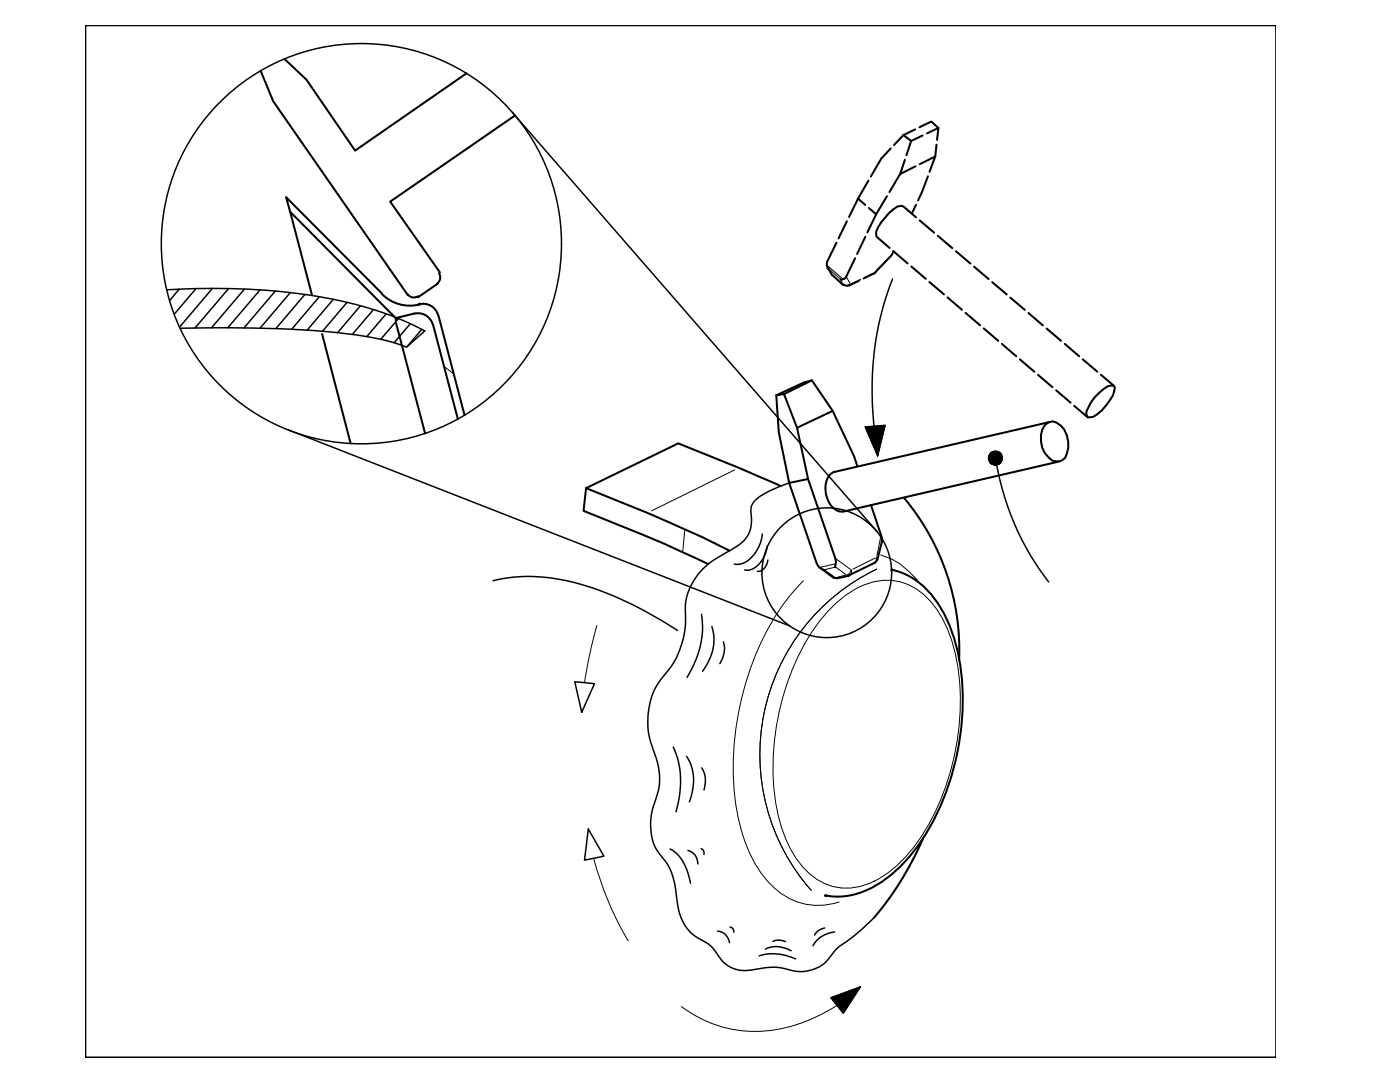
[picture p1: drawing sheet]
<svg xmlns="http://www.w3.org/2000/svg" width="279mm" height="216mm" viewBox="0 0 279 216" stroke-linecap="round" stroke-linejoin="round" font-family="sans-serif">
<!-- layer: PDF5_Visible (ISO) -->
<g fill="none" stroke="#000" stroke-width=".4">
<path d="M52 14.2l2.5 6 26.9 38.7M56.8 11.8l4.4 4.1 9.7 14.1 22.2-15.4M102.8 23l-24.9 17.2 9.9 14.2M57.9 42.3l4.4 16.5M76.2 58.5l-19.1-19.2 .8 3 21.1 21.2 3.7-.9M76.2 58.7a7.8 7.8 0 0 0 7.6 2M81.4 58.7a1.49 1.49 0 0 0 2 .4M87.4 56.6l-4 2.7M87.6 54.5a1.49 1.49 0 0 1-.4 2.1M64.3 66.6l5.7 21.9M79 63.5v.6M79 64.4l5.8 22.1"/>
<path d="M82.6 62.6a3.1 3.1 0 0 1 3.8 2.2M83.7 60.7a3.1 3.1 0 0 1 3.7 2.2M86.4 64.8l5 18.8M87.5 63l5.2 19.8M154.9 78.9l5.6-2.6 1.5-.4 4.2 6.1 4.3 9.1 .6 1.9M162 75.9l-5.5 2.7-1.6 .3 .5 7.4 2.1 10.1 3.8-.8-2.2-10.2-2.6-6.8M155.8 97l-8.3-3.6-12.1-4.9-18.4 8.9M157.5 96.4l5.4 15.9a2 2 0 0 0 1.5 1.4M161.3 95.6l5.4 15.8a2.82 2.82 0 0 1 0 1.8M166.2 82l-7.1 3.4M180.4 99.3a47.3 47.3 0 0 1 11 32.4M208.5 84.8a2 2 0 0 1 3.3 .2 5.6 5.6 0 0 1 .7 6.4 2.19 2.19 0 0 1-3.2-.1 5.2 5.2 0 0 1-.8-6.5z"/>
<path d="M209.6 84.2l-43 10a3.7 3.7 0 0 0-1.7 4.6 4 4 0 0 0 2.9 3.3h.6M211.4 92.1l-43 10M145.6 109.9l-5.3-2.7a428.2 428.2 0 0 0-23.3-9.8l-.5 4.5a295.7 295.7 0 0 1 24.9 10.7M163.7 113.3l2.6 2M166.3 115.2l.8 .1M169.4 114.9l-2.3 .5M173.8 100.8l2.2 6.7v.5l-.9 3.6M174.6 112.3l-5.3 2.5M175.1 111.6l-.6 .7M178 113.7a15.3 15.3 0 0 1 10 8 38.1 38.1 0 0 1 4.1 20.9 50.4 50.4 0 0 1-9.5 26.9 23.7 23.7 0 0 1-11.6 8.8 13.1 13.1 0 0 1-6.2 .4M184.2 167.4a63.6 63.6 0 0 1-9.7 15.6"/>
</g>
<!-- layer: PDF5_Visible Narrow (ISO) -->
<g fill="none" stroke="#000" stroke-width=".2">
<path d="M146.6 93.8l-16.6 8.1M136.7 105.8l-.4 4.2M160.3 115.9a49.3 49.3 0 0 0-12.6 24.7 51.3 51.3 0 0 0 .9 27.1 20.4 20.4 0 0 0 8.3 11.2 12.7 12.7 0 0 0 10.6 1.1M166.3 115.3l.8 .1M166.6 113.2l-2.1 .5 2.1 1.4M166.6 112.5l-2.9 .7M166.8 111.5l2.9 2.1M166.8 113.2l2 1.4M168.8 114.7l-2 .6M168.9 114.7l.4 .2M169.8 113.7l-.1 .5-.7 .5M169.9 113.7v.7l-.2 .3"/>
<path d="M174.6 111.4l-4.4 2.2M174.9 111.2l.2 .4M174.9 111.4v.5l-.3 .4M175 113.6a41 41 0 0 0-13.1 64.1M175.8 110.7l2 .8 1.8 1 3.5 3.3M175.8 107.1l-.8 3.9M119.1 124.8l-1.3 5.2-1.1 6.2M165.9 121.3a16 16 0 0 1 11.5-5.5 12.3 12.3 0 0 1 9.7 6 31 31 0 0 1 4.5 15.6 50.2 50.2 0 0 1-9.1 31.5 20.5 20.5 0 0 1-11.1 8 11.2 11.2 0 0 1-11.6-4.4 27.7 27.7 0 0 1-5.3-14.5 50.2 50.2 0 0 1 8.9-33.9zM118.5 171.3a65.8 65.8 0 0 0 6.9 16.4M167 200.6a28.7 28.7 0 0 1-21.4 4.7 24.9 24.9 0 0 1-9.6-4.4"/>
</g>
<!-- layer: PDF5_Visible (ISO) -->
<g fill="#000" stroke="#000" stroke-width=".2">
<circle cx="83.7" cy="60.7" r=".19"/>
<circle cx="176" cy="108" r=".19"/>
<circle cx="178" cy="113.7" r=".19"/>
<circle cx="164.8" cy="178.7" r=".19"/>
</g>
<!-- layer: dashed -->
<g fill="none" stroke="#000" stroke-width=".4">
<path d="M171.2 39.6l-1.8 3.7M173.3 36l-2.1 3.6 1.5 1.3M177 39.2l-2.1 3.5-1.5-1.2M177.8 29.6l-1.9 2-2.1 3.6M180.3 27l1.5 1.1-.9 2.9M180.3 27l-1.9 1.9M180.6 31.9l-1 2.8-2.1 3.6M182.6 25.8l-2.3 1.2M182.7 33.2l-3.1 1.5M183.5 25.4l2.4-1.2 1.4 1.3-.3 2.4M184.1 27l-2.3 1.1M185.2 35.2l-2 4.8"/>
<path d="M186.6 31.2l-3 1.6M186.9 28.9l-.3 2.3-1.1 3.1M187.3 25.5l-2.3 1.1M165.3 53.5l.8 1.5M166.2 54.9l2.1 2M166.9 48.4l-1.8 3.7a1.5 1.5 0 0 0 .4 1.8M168.3 56.8l.5 .2 .6-.1M169 44.1l-1.7 3.5M170.6 51.5l-1.7 3.7a1.02 1.02 0 0 1-1.2 .5M171.5 56l-2.1 1M172.7 47.3l-1.7 3.4M174.5 54.5l-2.1 1.1"/>
<path d="M174.7 54.3l-.3 .3M174.9 42.7l-1.8 3.7M178.3 50.1l2.8 2.5M178.4 50.1l-.6 .9-3.1 3.3M181.9 53.2l2.9 2.4M182.8 43.4l-2.5-2.2-.4-.1-.8 .1a12.4 12.4 0 0 0-4.2 5l.1 1.1 2.5 2.2M182.8 40.8l-.8 1.8M183.5 44l2.9 2.4M185.5 56.3l2.9 2.4M187.2 47l2.9 2.5M189.1 59.3l2.9 2.5M190.8 50.1l2.9 2.5"/>
<path d="M194.4 53.2l2.9 2.5M198 56.3l2.9 2.5M201.6 59.4l2.9 2.4M192.7 62.4l2.9 2.5M196.3 65.5l2.9 2.5M199.9 68.6l2.9 2.5M203.5 71.7l2.9 2.5M205.3 62.5l2.8 2.4M207.2 74.8l2.8 2.5M208.9 65.5l2.9 2.5M210.8 77.9l2.9 2.4M212.5 68.6l2.9 2.5"/>
<path d="M216.1 71.7l2.9 2.5M218.5 79.3l.9-.9 1.7-1.3 1.2-.2 .2 .4a5.7 5.7 0 0 1-1.8 3.7l-.8 .9-1.7 1.3-1.1 .1-.3-.5v-.7l.9-1.8zM219.7 74.8l2.6 2.1M214.4 81l2.5 2.2"/>
</g>
<path d="M165.3 53.1l2.8 2.5M165.5 53.9l.6 1-.2-.2M165.7 53.9l1.9 1.7M166.2 55l1.9 1.7M167.7 55.8l.6 .9M168.4 56.9l.9 .1 .4-.3-.3 .3M168.9 55.2l.8 1.4M171.8 55.7l-1.9 .9M174.5 54.4l-1.9 .9M174.7 54.3l-.2 .2M177.8 50.9l-2.9 3.1" fill="none" stroke="#000" stroke-width=".2"/>
<circle cx="168.2" cy="56.9" r=".08" fill="#000" stroke="#000" stroke-width=".2"/>
<!-- layer: 0 -->
<g fill="none" stroke="#000" stroke-width=".3">
<path d="M17.1 5.1h237.5v205.9h-237.5zM102.3 22.4l72.7 83.6M33.3 57.8a122.7 122.7 0 0 1 39.4 3.4 59.1 59.1 0 0 1 12.1 4.8l-3.7 3.3a54 54 0 0 0-14.9-3 269.7 269.7 0 0 0-30.2-.8M35.8 57.7l-1.9 2.3M39.1 57.6l-4.3 5.1M42.4 57.5l-6.5 7.7M45.6 57.6l-6.7 7.8M48.8 57.7l-6.6 7.7M51.9 57.8l-6.4 7.6M54.9 58.1l-6.2 7.3M57.9 58.4l-6 7.1M60.9 58.8l-5.8 6.8"/>
<path d="M63.7 59.2l-5.5 6.5M66.5 59.7l-5.2 6.2M178.1 55.7a62 62 0 0 0-3.5 31.1M69.3 60.3l-4.9 5.8M71.9 61l-4.5 5.4M74.5 61.8l-4.2 4.9M77.1 62.6l-3.9 4.6M79.5 63.6l-3.5 4.1M81.9 64.6l-3.2 3.8M84.2 65.7l-3 3.5M57.6 85.8l100 39.1M157.5 96.4a19.2 19.2 0 0 0-6.9 3.6 2.84 2.84 0 0 0-.7 2.7 6 6 0 0 1-3.2 6.5 26.8 26.8 0 0 0-6.9 4.9 11.7 11.7 0 0 0-3 9.6 17.4 17.4 0 0 1-3.3 9.8l-1.6 2a14.8 14.8 0 0 0-1.7 13.7 13.6 13.6 0 0 1 .2 11.8 11.3 11.3 0 0 0 .8 8.7l1.6 2.2a11.1 11.1 0 0 1 2 5.4l.3 2a9.6 9.6 0 0 0 3.7 7.5l.7 .5a7.8 7.8 0 0 1 4.1 3.7 6.1 6.1 0 0 0 6.3 2.6 13.9 13.9 0 0 1 7.6-.1 7.4 7.4 0 0 0 8.5-3 14.8 14.8 0 0 1 3.8-3.3l2.3-1.8 2.4-2.4"/>
<path d="M172.7 85.2l3.9-.3-1.4 6zM98.4 115.9a36.1 36.1 0 0 1 21.6 2 78.8 78.8 0 0 1 15.2 7.9M152.1 106.5a7.1 7.1 0 0 1-4.2 6h-1.4M153.1 108.9a5.5 5.5 0 0 1-3.8 4.9l-.7-.1M153.2 111.8a2.18 2.18 0 0 1-1.9 2.2h-.1M114.7 136l3.9 .4-2.5 5.7zM140 122.6a18.1 18.1 0 0 1-2.9 12.6M142.1 125a9.8 9.8 0 0 1-1.9 9M144.4 128.1a5.2 5.2 0 0 1-.7 4.3M134.4 149.1a18.2 18.2 0 0 1 .5 12.9M137 150.9a9.7 9.7 0 0 1 .6 9.1M140 153.2a5.1 5.1 0 0 1 .5 4.4"/>
<path d="M117.4 165.4l3.1 5.5-3.9 .7zM133.7 169.4a8 8 0 0 1 3.8 5.6l.3 1.2M137.3 169.7a2.62 2.62 0 0 1 2 2.7M139.9 169.3a.95 .95 0 0 1 .6 1.2M143.2 185.8a2.59 2.59 0 0 1 2.4 2.3M145.7 185a.97 .97 0 0 1 .8 1M151.5 190.7a10.2 10.2 0 0 1 7.3 .6M152.8 189.4a5.4 5.4 0 0 1 5.1 .3M154.3 187.8a3.1 3.1 0 0 1 2.5 .1M164.6 185.2a2.86 2.86 0 0 0-2 1.4M165.8 199.1l5.9-2.2-3.4 5.3zM166.6 185.9a5.5 5.5 0 0 0-4.4 2.8"/>
<circle cx="72.1" cy="48.6" r="39.9"/>
<circle cx="198.7" cy="91.4" r="1.37"/>
<circle cx="165" cy="114.3" r="12.9"/>
</g>
<!-- layer: PDF5_Hatch (ISO) -->
<path d="M88.5 73l2.1 1.7" fill="none" stroke="#000" stroke-width=".2"/>
<!-- layer: Arrows(objects) -->
<path d="M198.7 91.4a54.1 54.1 0 0 0 10.6 24.7" fill="none" stroke="#000" stroke-width=".3"/>
<!-- layer: 0 -->
<g fill="#000" stroke="#000" stroke-width=".2">
<path d="M172.7 85.2l3.9-.3-1.4 6zM165.8 199.1l5.9-2.2-3.4 5.3z"/>
<path d="M198.5 90.1h.6zM198.3 90.1h.8z"/>
<path d="M198.3 90.1l1 .1zM198.1 90.2h1.2z"/>
<path d="M198.3 92.7h.8zM198.3 92.7l.5 .1z"/>
<path d="M198.1 90.2l1.4 .1-.2-.1zM197.8 90.3l.3-.1 1.4 .1z"/>
<path d="M198.1 92.6h1.2zM198.1 92.6l1 .1z"/>
<path d="M197.8 90.3l1.9 .2-.2-.2zM197.7 90.5l.1-.2 1.9 .2z"/>
<path d="M197.8 92.5l1.5 .1 .2-.1zM197.8 92.5l1.5 .1h-1.2z"/>
<path d="M197.7 90.5l2.1 .2-.1-.2zM197.7 90.5l2.1 .2h-2.3z"/>
<path d="M197.7 92.3l1.8 .2 .2-.2zM197.7 92.3l1.8 .2h-1.7z"/>
<path d="M197.5 90.7l2.4 .2-.1-.2zM197.5 90.7l2.4 .2h-2.5z"/>
<path d="M197.5 92.1l2.2 .2 .1-.2zM197.5 92.1l2.2 .2h-2z"/>
<path d="M197.4 90.9l2.6 .3-.1-.3zM197.4 90.9l2.6 .3h-2.7z"/>
<path d="M197.4 91.9l2.4 .2 .1-.2zM197.4 91.9l2.4 .2h-2.3z"/>
<path d="M197.3 91.2l2.7 .2v-.2zM197.3 91.2l2.7 .2h-2.7z"/>
<path d="M197.3 91.7l2.6 .2 .1-.2zM197.3 91.7l2.6 .2h-2.5z"/>
<path d="M197.3 91.4l2.7 .3v-.3zM197.3 91.4l2.7 .3h-2.7z"/>
</g>
</svg>
